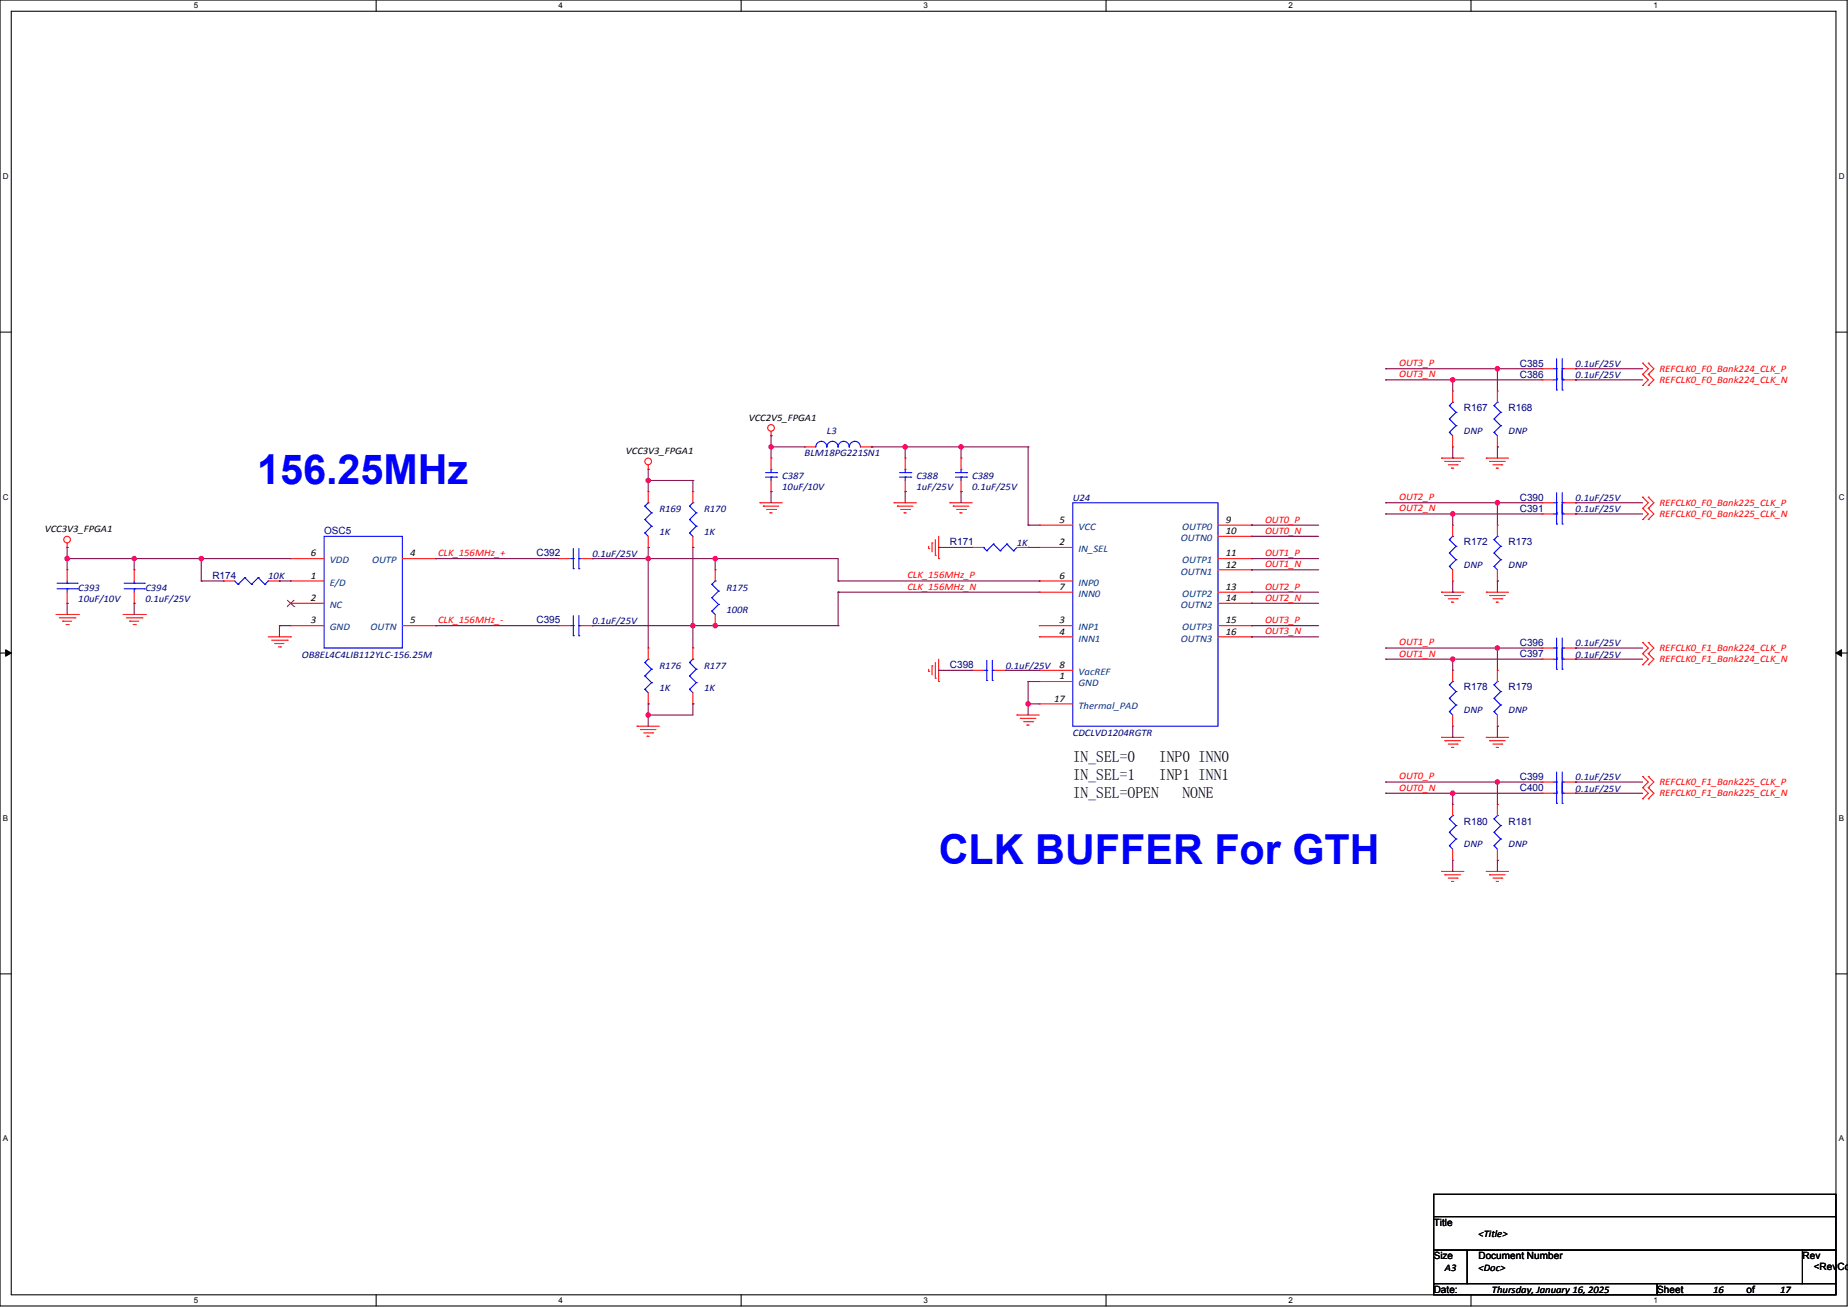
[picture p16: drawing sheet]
<svg xmlns="http://www.w3.org/2000/svg" width="1189mm" height="841mm" viewBox="0 0 1189 841" stroke-linecap="round" stroke-linejoin="round" font-family="sans-serif">
<defs><g id="words">
<g font-size="26.6" fill="#00f">
<text x="165" y="312">156.25MHz</text>
<text x="604" y="556">CLK BUFFER For GTH</text>
</g>
<g font-size="10">
<text x="690" y="490">IN_SEL=0</text>
<text x="746" y="490">INP0 INN0</text>
<text x="690" y="502">IN_SEL=1</text>
<text x="746" y="502">INP1 INN1</text>
<text x="690" y="513">IN_SEL=OPEN</text>
<text x="761" y="513">NONE</text>
</g>
<g font-size="6.5">
<text x="682" y="336">5</text>
<text x="789" y="336">9</text>
<text x="789" y="344">10</text>
<text x="682" y="351">2</text>
<text x="200" y="358">6</text>
<text x="264" y="358">4</text>
<text x="789" y="358">11</text>
<text x="789" y="365">12</text>
<text x="200" y="372">1</text>
<text x="682" y="372">6</text>
<text x="682" y="380">7</text>
<text x="789" y="380">13</text>
<text x="200" y="387">2</text>
<text x="789" y="387">14</text>
<text x="200" y="401">3</text>
<text x="264" y="401">5</text>
<text x="682" y="401">3</text>
<text x="789" y="401">15</text>
<text x="682" y="408">4</text>
<text x="789" y="408">16</text>
<text x="682" y="430">8</text>
<text x="682" y="437">1</text>
<text x="678" y="451">17</text>
</g>
<g font-size="6.5" fill="#004080">
<text x="694" y="341">VCC</text>
<text x="761" y="341">OUTP0</text>
<text x="760" y="348">OUTN0</text>
<text x="694" y="355">IN_SEL</text>
<text x="212" y="363">VDD</text>
<text x="239" y="363">OUTP</text>
<text x="761" y="363">OUTP1</text>
<text x="760" y="370">OUTN1</text>
<text x="212" y="377">E/D</text>
<text x="694" y="377">INP0</text>
<text x="694" y="384">INN0</text>
<text x="761" y="384">OUTP2</text>
<text x="212" y="391">NC</text>
<text x="760" y="391">OUTN2</text>
<text x="212" y="406">GND</text>
<text x="238" y="406">OUTN</text>
<text x="694" y="406">INP1</text>
<text x="761" y="406">OUTP3</text>
<text x="694" y="413">INN1</text>
<text x="760" y="413">OUTN3</text>
<text x="694" y="434">VacREF</text>
<text x="694" y="442">GND</text>
<text x="694" y="456">Thermal_PAD</text>
</g>
<g font-size="6.4" fill="#f00">
<text x="900" y="236">OUT3_P</text>
<text x="1068" y="239">REFCLK0_F0_Bank224_CLK_P</text>
<text x="900" y="243">OUT3_N</text>
<text x="1068" y="246">REFCLK0_F0_Bank224_CLK_N</text>
<text x="900" y="322">OUT2_P</text>
<text x="900" y="329">OUT2_N</text>
<text x="1068" y="325">REFCLK0_F0_Bank225_CLK_P</text>
<text x="1068" y="333">REFCLK0_F0_Bank225_CLK_N</text>
<text x="814" y="336">OUT0_P</text>
<text x="814" y="343">OUT0_N</text>
<text x="282" y="358">CLK_156MHz_+</text>
<text x="814" y="358">OUT1_P</text>
<text x="814" y="365">OUT1_N</text>
<text x="584" y="372">CLK_156MHz_P</text>
<text x="584" y="379">CLK_156MHz_N</text>
<text x="814" y="379">OUT2_P</text>
<text x="814" y="387">OUT2_N</text>
<text x="282" y="401">CLK_156MHz_-</text>
<text x="814" y="401">OUT3_P</text>
<text x="814" y="408">OUT3_N</text>
<text x="900" y="415">OUT1_P</text>
<text x="1068" y="419">REFCLK0_F1_Bank224_CLK_P</text>
<text x="900" y="422">OUT1_N</text>
<text x="1068" y="426">REFCLK0_F1_Bank224_CLK_N</text>
<text x="900" y="502">OUT0_P</text>
<text x="900" y="509">OUT0_N</text>
<text x="1068" y="505">REFCLK0_F1_Bank225_CLK_P</text>
<text x="1068" y="512">REFCLK0_F1_Bank225_CLK_N</text>
</g>
<g font-size="6.4" fill="#000080">
<text x="978" y="236">C385</text>
<text x="1014" y="236">0.1uF/25V</text>
<text x="978" y="243">C386</text>
<text x="1014" y="243">0.1uF/25V</text>
<text x="942" y="265">R167</text>
<text x="970" y="265">R168</text>
<text x="532" y="279">L3</text>
<text x="942" y="279">DNP</text>
<text x="970" y="279">DNP</text>
<text x="518" y="294">BLM18PG221SN1</text>
<text x="503" y="308">C387</text>
<text x="590" y="308">C388</text>
<text x="625" y="308">C389</text>
<text x="503" y="315">10uF/10V</text>
<text x="590" y="315">1uF/25V</text>
<text x="625" y="315">0.1uF/25V</text>
<text x="690" y="322">U24</text>
<text x="978" y="322">C390</text>
<text x="1014" y="322">0.1uF/25V</text>
<text x="424" y="330">R169</text>
<text x="453" y="330">R170</text>
<text x="978" y="329">C391</text>
<text x="1014" y="330">0.1uF/25V</text>
<text x="208" y="344">OSC5</text>
<text x="424" y="344">1K</text>
<text x="453" y="344">1K</text>
<text x="611" y="351">R171</text>
<text x="654" y="351">1K</text>
<text x="942" y="351">R172</text>
<text x="970" y="351">R173</text>
<text x="345" y="358">C392</text>
<text x="381" y="358">0.1uF/25V</text>
<text x="942" y="366">DNP</text>
<text x="970" y="366">DNP</text>
<text x="137" y="372">R174</text>
<text x="173" y="373">10K</text>
<text x="50" y="380">C393</text>
<text x="94" y="380">C394</text>
<text x="467" y="380">R175</text>
<text x="50" y="387">10uF/10V</text>
<text x="94" y="387">0.1uF/25V</text>
<text x="467" y="394">100R</text>
<text x="345" y="401">C395</text>
<text x="381" y="402">0.1uF/25V</text>
<text x="978" y="416">C396</text>
<text x="1014" y="416">0.1uF/25V</text>
<text x="194" y="423">OB8EL4C4LIB112YLC-156.25M</text>
<text x="978" y="423">C397</text>
<text x="1014" y="423">0.1uF/25V</text>
<text x="424" y="430">R176</text>
<text x="453" y="430">R177</text>
<text x="611" y="430">C398</text>
<text x="647" y="430">0.1uF/25V</text>
<text x="424" y="445">1K</text>
<text x="453" y="445">1K</text>
<text x="942" y="444">R178</text>
<text x="970" y="444">R179</text>
<text x="942" y="459">DNP</text>
<text x="970" y="459">DNP</text>
<text x="690" y="473">CDCLVD1204RGTR</text>
<text x="978" y="502">C399</text>
<text x="1014" y="502">0.1uF/25V</text>
<text x="978" y="509">C400</text>
<text x="1014" y="509">0.1uF/25V</text>
<text x="942" y="531">R180</text>
<text x="970" y="531">R181</text>
<text x="942" y="545">DNP</text>
<text x="970" y="545">DNP</text>
</g>
<g font-size="6.4">
<text x="482" y="271">VCC2V5_FPGA1</text>
<text x="403" y="292">VCC3V3_FPGA1</text>
<text x="29" y="343">VCC3V3_FPGA1</text>
<text x="922" y="789">Title</text>
<text x="951" y="796">&lt;Title&gt;</text>
<text x="922" y="810">Size</text>
<text x="951" y="810">Document Number</text>
<text x="1160" y="810">Rev</text>
<text x="929" y="818">A3</text>
<text x="951" y="818">&lt;Doc&gt;</text>
<text x="1167" y="817">&lt;RevCo</text>
<text x="922" y="832">Date:</text>
<text x="960" y="832">Thursday, January 16, 2025</text>
<text x="1066" y="832">Sheet</text>
<text x="1102" y="832">16</text>
<text x="1124" y="832">of</text>
<text x="1145" y="832">17</text>
</g>
<g font-size="5.2">
<text x="125" y="5">5</text>
<text x="359" y="5">4</text>
<text x="594" y="5">3</text>
<text x="829" y="5">2</text>
<text x="1064" y="5">1</text>
<text x="2" y="115">D</text>
<text x="1183" y="115">D</text>
<text x="2" y="322">C</text>
<text x="1183" y="322">C</text>
<text x="2" y="528">B</text>
<text x="1183" y="528">B</text>
<text x="2" y="734">A</text>
<text x="1183" y="734">A</text>
<text x="125" y="838">5</text>
<text x="359" y="838">4</text>
<text x="594" y="838">3</text>
<text x="829" y="838">2</text>
<text x="1064" y="838">1</text>
</g>
</g></defs>
<path d="M0 0h1188v840h-1188zM7 7h1174v826h-1174z" fill="none" stroke="#000" stroke-width=".68"/>
<g fill="#fff">
<path d="M125 1h2v6h-2z"/>
<path d="M125 834h2v6h-2z"/>
</g>
<path d="M242 0v7M242 833v7" fill="none" stroke="#000" stroke-width=".68"/>
<g fill="#fff">
<path d="M359 1h3v6h-3z"/>
<path d="M359 834h3v6h-3z"/>
</g>
<path d="M477 0v7M477 833v7" fill="none" stroke="#000" stroke-width=".68"/>
<g fill="#fff">
<path d="M594 1h3v6h-3z"/>
<path d="M594 834h3v6h-3z"/>
</g>
<path d="M711 0v7M711 833v7" fill="none" stroke="#000" stroke-width=".68"/>
<g fill="#fff">
<path d="M829 1h3v6h-3z"/>
<path d="M829 834h3v6h-3z"/>
</g>
<path d="M946 0v7M946 833v7" fill="none" stroke="#000" stroke-width=".68"/>
<g fill="#fff">
<path d="M1064 1h2v6h-2z"/>
<path d="M1064 834h2v6h-2z"/>
<path d="M2 110h4v6h-4z"/>
<path d="M1183 110h4v6h-4z"/>
<path d="M2 317h4v6h-4z"/>
<path d="M1183 317h4v6h-4z"/>
</g>
<path d="M0 214h7M1181 214h7" fill="none" stroke="#000" stroke-width=".68"/>
<g fill="#fff">
<path d="M2 523h3v6h-3z"/>
<path d="M1183 523h3v6h-3z"/>
</g>
<path d="M0 420h7M1181 420h7" fill="none" stroke="#000" stroke-width=".68"/>
<path d="M4 418l3 2-3 2zM1181 420l4-2v4z" fill="#000" stroke="#000" stroke-width=".64"/>
<g fill="#fff">
<path d="M2 730h3v6h-3z"/>
<path d="M1183 730h3v6h-3z"/>
</g>
<path d="M0 627h7M1181 627h7" fill="none" stroke="#000" stroke-width=".68"/>
<path d="M604 424v15" fill="none" stroke="#f00" stroke-width=".68"/>
<circle cx="604" cy="439" r=".3" fill="#f00"/>
<path d="M602 426v10" fill="none" stroke="#f00" stroke-width=".68"/>
<circle cx="602" cy="436" r=".3" fill="#f00"/>
<path d="M600 428v6" fill="none" stroke="#f00" stroke-width=".68"/>
<circle cx="600" cy="428" r=".3" fill="#f00"/>
<path d="M597 431v1" fill="none" stroke="#f00" stroke-width=".68"/>
<circle cx="597" cy="432" r=".3" fill="#f00"/>
<path d="M927 295h15" fill="none" stroke="#f00" stroke-width=".68"/>
<circle cx="927" cy="295" r=".3" fill="#f00"/>
<path d="M929 297h11" fill="none" stroke="#f00" stroke-width=".68"/>
<circle cx="929" cy="297" r=".3" fill="#f00"/>
<path d="M932 299h5" fill="none" stroke="#f00" stroke-width=".68"/>
<circle cx="937" cy="299" r=".3" fill="#f00"/>
<path d="M934 301h1" fill="none" stroke="#f00" stroke-width=".68"/>
<circle cx="934" cy="301" r=".3" fill="#f00"/>
<path d="M654 460h15" fill="none" stroke="#f00" stroke-width=".68"/>
<circle cx="654" cy="460" r=".3" fill="#f00"/>
<path d="M656 462h10" fill="none" stroke="#f00" stroke-width=".68"/>
<circle cx="656" cy="462" r=".3" fill="#f00"/>
<path d="M658 464h6" fill="none" stroke="#f00" stroke-width=".68"/>
<circle cx="664" cy="464" r=".3" fill="#f00"/>
<path d="M661 467h1" fill="none" stroke="#f00" stroke-width=".68"/>
<circle cx="661" cy="467" r=".3" fill="#f00"/>
<path d="M410 467h14" fill="none" stroke="#f00" stroke-width=".68"/>
<circle cx="410" cy="467" r=".3" fill="#f00"/>
<path d="M412 469h10" fill="none" stroke="#f00" stroke-width=".68"/>
<circle cx="412" cy="469" r=".3" fill="#f00"/>
<path d="M414 472h6" fill="none" stroke="#f00" stroke-width=".68"/>
<circle cx="420" cy="472" r=".3" fill="#f00"/>
<path d="M416 474h2" fill="none" stroke="#f00" stroke-width=".68"/>
<circle cx="416" cy="474" r=".3" fill="#f00"/>
<path d="M489 324h14" fill="none" stroke="#f00" stroke-width=".68"/>
<circle cx="489" cy="324" r=".3" fill="#f00"/>
<path d="M491 326h10" fill="none" stroke="#f00" stroke-width=".68"/>
<circle cx="491" cy="326" r=".3" fill="#f00"/>
<path d="M493 328h6" fill="none" stroke="#f00" stroke-width=".68"/>
<circle cx="499" cy="328" r=".3" fill="#f00"/>
<path d="M495 330h2" fill="none" stroke="#f00" stroke-width=".68"/>
<circle cx="495" cy="330" r=".3" fill="#f00"/>
<path d="M575 324h14" fill="none" stroke="#f00" stroke-width=".68"/>
<circle cx="575" cy="324" r=".3" fill="#f00"/>
<path d="M577 326h10" fill="none" stroke="#f00" stroke-width=".68"/>
<circle cx="577" cy="326" r=".3" fill="#f00"/>
<path d="M579 328h6" fill="none" stroke="#f00" stroke-width=".68"/>
<circle cx="585" cy="328" r=".3" fill="#f00"/>
<path d="M582 330h1" fill="none" stroke="#f00" stroke-width=".68"/>
<circle cx="582" cy="330" r=".3" fill="#f00"/>
<path d="M611 324h14" fill="none" stroke="#f00" stroke-width=".68"/>
<circle cx="611" cy="324" r=".3" fill="#f00"/>
<path d="M613 326h10" fill="none" stroke="#f00" stroke-width=".68"/>
<circle cx="613" cy="326" r=".3" fill="#f00"/>
<path d="M615 328h6" fill="none" stroke="#f00" stroke-width=".68"/>
<circle cx="621" cy="328" r=".3" fill="#f00"/>
<path d="M618 330h1" fill="none" stroke="#f00" stroke-width=".68"/>
<circle cx="618" cy="330" r=".3" fill="#f00"/>
<path d="M604 345v14" fill="none" stroke="#f00" stroke-width=".68"/>
<circle cx="604" cy="359" r=".3" fill="#f00"/>
<path d="M602 347v10" fill="none" stroke="#f00" stroke-width=".68"/>
<circle cx="602" cy="357" r=".3" fill="#f00"/>
<path d="M600 349v6" fill="none" stroke="#f00" stroke-width=".68"/>
<circle cx="600" cy="349" r=".3" fill="#f00"/>
<path d="M597 352v1" fill="none" stroke="#f00" stroke-width=".68"/>
<circle cx="597" cy="353" r=".3" fill="#f00"/>
<path d="M173 410h14" fill="none" stroke="#f00" stroke-width=".68"/>
<circle cx="187" cy="410" r=".3" fill="#f00"/>
<path d="M175 412h10" fill="none" stroke="#f00" stroke-width=".68"/>
<circle cx="185" cy="412" r=".3" fill="#f00"/>
<path d="M177 414h6" fill="none" stroke="#f00" stroke-width=".68"/>
<circle cx="177" cy="414" r=".3" fill="#f00"/>
<path d="M179 416h1" fill="none" stroke="#f00" stroke-width=".68"/>
<circle cx="180" cy="416" r=".3" fill="#f00"/>
<path d="M36 395h14" fill="none" stroke="#f00" stroke-width=".68"/>
<circle cx="50" cy="395" r=".3" fill="#f00"/>
<path d="M38 398h10" fill="none" stroke="#f00" stroke-width=".68"/>
<circle cx="48" cy="398" r=".3" fill="#f00"/>
<path d="M40 400h6" fill="none" stroke="#f00" stroke-width=".68"/>
<circle cx="40" cy="400" r=".3" fill="#f00"/>
<path d="M42 402h2" fill="none" stroke="#f00" stroke-width=".68"/>
<circle cx="44" cy="402" r=".3" fill="#f00"/>
<path d="M79 395h15" fill="none" stroke="#f00" stroke-width=".68"/>
<circle cx="94" cy="395" r=".3" fill="#f00"/>
<path d="M81 398h10" fill="none" stroke="#f00" stroke-width=".68"/>
<circle cx="91" cy="398" r=".3" fill="#f00"/>
<path d="M83 400h6" fill="none" stroke="#f00" stroke-width=".68"/>
<circle cx="83" cy="400" r=".3" fill="#f00"/>
<path d="M86 402h1" fill="none" stroke="#f00" stroke-width=".68"/>
<circle cx="87" cy="402" r=".3" fill="#f00"/>
<path d="M43 349v3" fill="none" stroke="#f00" stroke-width=".68"/>
<circle cx="43" cy="352" r=".3" fill="#f00"/>
<g fill="none" stroke="#f00" stroke-width=".68">
<path d="M417 299v3"/>
<circle cx="43" cy="347" r="2.1"/>
</g>
<circle cx="417" cy="302" r=".3" fill="#f00"/>
<g fill="none" stroke="#f00" stroke-width=".68">
<path d="M496 277v3"/>
<circle cx="417" cy="297" r="2.1"/>
</g>
<circle cx="496" cy="280" r=".3" fill="#f00"/>
<g fill="none" stroke="#f00" stroke-width=".68">
<path d="M956 295h14"/>
<circle cx="496" cy="275" r="2.1"/>
</g>
<circle cx="956" cy="295" r=".3" fill="#f00"/>
<path d="M958 297h10" fill="none" stroke="#f00" stroke-width=".68"/>
<circle cx="958" cy="297" r=".3" fill="#f00"/>
<path d="M960 299h6" fill="none" stroke="#f00" stroke-width=".68"/>
<circle cx="966" cy="299" r=".3" fill="#f00"/>
<path d="M963 301h1" fill="none" stroke="#f00" stroke-width=".68"/>
<circle cx="963" cy="301" r=".3" fill="#f00"/>
<path d="M927 381h15" fill="none" stroke="#f00" stroke-width=".68"/>
<circle cx="927" cy="381" r=".3" fill="#f00"/>
<path d="M929 383h11" fill="none" stroke="#f00" stroke-width=".68"/>
<circle cx="929" cy="383" r=".3" fill="#f00"/>
<path d="M932 385h5" fill="none" stroke="#f00" stroke-width=".68"/>
<circle cx="937" cy="385" r=".3" fill="#f00"/>
<path d="M934 387h1" fill="none" stroke="#f00" stroke-width=".68"/>
<circle cx="934" cy="387" r=".3" fill="#f00"/>
<path d="M956 381h14" fill="none" stroke="#f00" stroke-width=".68"/>
<circle cx="956" cy="381" r=".3" fill="#f00"/>
<path d="M958 383h10" fill="none" stroke="#f00" stroke-width=".68"/>
<circle cx="958" cy="383" r=".3" fill="#f00"/>
<path d="M960 385h6" fill="none" stroke="#f00" stroke-width=".68"/>
<circle cx="966" cy="385" r=".3" fill="#f00"/>
<path d="M963 387h1" fill="none" stroke="#f00" stroke-width=".68"/>
<circle cx="963" cy="387" r=".3" fill="#f00"/>
<path d="M927 474h15" fill="none" stroke="#f00" stroke-width=".68"/>
<circle cx="927" cy="474" r=".3" fill="#f00"/>
<path d="M929 477h11" fill="none" stroke="#f00" stroke-width=".68"/>
<circle cx="929" cy="477" r=".3" fill="#f00"/>
<path d="M932 479h5" fill="none" stroke="#f00" stroke-width=".68"/>
<circle cx="937" cy="479" r=".3" fill="#f00"/>
<path d="M934 481h1" fill="none" stroke="#f00" stroke-width=".68"/>
<circle cx="934" cy="481" r=".3" fill="#f00"/>
<path d="M956 474h14" fill="none" stroke="#f00" stroke-width=".68"/>
<circle cx="956" cy="474" r=".3" fill="#f00"/>
<path d="M958 477h10" fill="none" stroke="#f00" stroke-width=".68"/>
<circle cx="958" cy="477" r=".3" fill="#f00"/>
<path d="M960 479h6" fill="none" stroke="#f00" stroke-width=".68"/>
<circle cx="966" cy="479" r=".3" fill="#f00"/>
<path d="M963 481h1" fill="none" stroke="#f00" stroke-width=".68"/>
<circle cx="963" cy="481" r=".3" fill="#f00"/>
<path d="M927 561h15" fill="none" stroke="#f00" stroke-width=".68"/>
<circle cx="927" cy="561" r=".3" fill="#f00"/>
<path d="M929 563h11" fill="none" stroke="#f00" stroke-width=".68"/>
<circle cx="929" cy="563" r=".3" fill="#f00"/>
<path d="M932 565h5" fill="none" stroke="#f00" stroke-width=".68"/>
<circle cx="937" cy="565" r=".3" fill="#f00"/>
<path d="M934 567h1" fill="none" stroke="#f00" stroke-width=".68"/>
<circle cx="934" cy="567" r=".3" fill="#f00"/>
<path d="M956 561h14" fill="none" stroke="#f00" stroke-width=".68"/>
<circle cx="956" cy="561" r=".3" fill="#f00"/>
<path d="M958 563h10" fill="none" stroke="#f00" stroke-width=".68"/>
<circle cx="958" cy="563" r=".3" fill="#f00"/>
<path d="M960 565h6" fill="none" stroke="#f00" stroke-width=".68"/>
<circle cx="966" cy="565" r=".3" fill="#f00"/>
<path d="M963 567h1" fill="none" stroke="#f00" stroke-width=".68"/>
<circle cx="963" cy="567" r=".3" fill="#f00"/>
<path d="M1060 413l4 4" fill="none" stroke="#f00" stroke-width=".68"/>
<circle cx="1060" cy="413" r=".3" fill="#f00"/>
<path d="M1064 417l-4 4" fill="none" stroke="#f00" stroke-width=".68"/>
<circle cx="1060" cy="421" r=".3" fill="#f00"/>
<path d="M1057 413l3 4" fill="none" stroke="#f00" stroke-width=".68"/>
<circle cx="1057" cy="413" r=".3" fill="#f00"/>
<path d="M1060 417l-3 4" fill="none" stroke="#f00" stroke-width=".68"/>
<circle cx="1057" cy="421" r=".3" fill="#f00"/>
<path d="M1060 421l4 3" fill="none" stroke="#f00" stroke-width=".68"/>
<circle cx="1060" cy="421" r=".3" fill="#f00"/>
<path d="M1064 424l-4 4" fill="none" stroke="#f00" stroke-width=".68"/>
<circle cx="1060" cy="428" r=".3" fill="#f00"/>
<path d="M1057 421l3 3" fill="none" stroke="#f00" stroke-width=".68"/>
<circle cx="1057" cy="421" r=".3" fill="#f00"/>
<path d="M1060 424l-3 4" fill="none" stroke="#f00" stroke-width=".68"/>
<circle cx="1057" cy="428" r=".3" fill="#f00"/>
<path d="M1060 500l4 3" fill="none" stroke="#f00" stroke-width=".68"/>
<circle cx="1060" cy="500" r=".3" fill="#f00"/>
<path d="M1064 503l-4 4" fill="none" stroke="#f00" stroke-width=".68"/>
<circle cx="1060" cy="507" r=".3" fill="#f00"/>
<path d="M1057 500l3 3" fill="none" stroke="#f00" stroke-width=".68"/>
<circle cx="1057" cy="500" r=".3" fill="#f00"/>
<path d="M1060 503l-3 4" fill="none" stroke="#f00" stroke-width=".68"/>
<circle cx="1057" cy="507" r=".3" fill="#f00"/>
<path d="M1060 507l4 3" fill="none" stroke="#f00" stroke-width=".68"/>
<circle cx="1060" cy="507" r=".3" fill="#f00"/>
<path d="M1064 510l-4 4" fill="none" stroke="#f00" stroke-width=".68"/>
<circle cx="1060" cy="514" r=".3" fill="#f00"/>
<path d="M1057 507l3 3" fill="none" stroke="#f00" stroke-width=".68"/>
<circle cx="1057" cy="507" r=".3" fill="#f00"/>
<path d="M1060 510l-3 4" fill="none" stroke="#f00" stroke-width=".68"/>
<circle cx="1057" cy="514" r=".3" fill="#f00"/>
<path d="M1060 234l4 3" fill="none" stroke="#f00" stroke-width=".68"/>
<circle cx="1060" cy="234" r=".3" fill="#f00"/>
<path d="M1064 237l-4 4" fill="none" stroke="#f00" stroke-width=".68"/>
<circle cx="1060" cy="241" r=".3" fill="#f00"/>
<path d="M1057 234l3 3" fill="none" stroke="#f00" stroke-width=".68"/>
<circle cx="1057" cy="234" r=".3" fill="#f00"/>
<path d="M1060 237l-3 4" fill="none" stroke="#f00" stroke-width=".68"/>
<circle cx="1057" cy="241" r=".3" fill="#f00"/>
<path d="M1060 241l4 3" fill="none" stroke="#f00" stroke-width=".68"/>
<circle cx="1060" cy="241" r=".3" fill="#f00"/>
<path d="M1064 244l-4 4" fill="none" stroke="#f00" stroke-width=".68"/>
<circle cx="1060" cy="248" r=".3" fill="#f00"/>
<path d="M1057 241l3 3" fill="none" stroke="#f00" stroke-width=".68"/>
<circle cx="1057" cy="241" r=".3" fill="#f00"/>
<path d="M1060 244l-3 4" fill="none" stroke="#f00" stroke-width=".68"/>
<circle cx="1057" cy="248" r=".3" fill="#f00"/>
<path d="M1060 320l4 4" fill="none" stroke="#f00" stroke-width=".68"/>
<circle cx="1060" cy="320" r=".3" fill="#f00"/>
<path d="M1064 324l-4 3" fill="none" stroke="#f00" stroke-width=".68"/>
<circle cx="1060" cy="327" r=".3" fill="#f00"/>
<path d="M1057 320l3 4" fill="none" stroke="#f00" stroke-width=".68"/>
<circle cx="1057" cy="320" r=".3" fill="#f00"/>
<path d="M1060 324l-3 3" fill="none" stroke="#f00" stroke-width=".68"/>
<circle cx="1057" cy="327" r=".3" fill="#f00"/>
<path d="M1060 327l4 4" fill="none" stroke="#f00" stroke-width=".68"/>
<circle cx="1060" cy="327" r=".3" fill="#f00"/>
<path d="M1064 331l-4 3" fill="none" stroke="#f00" stroke-width=".68"/>
<circle cx="1060" cy="334" r=".3" fill="#f00"/>
<path d="M1057 327l3 4" fill="none" stroke="#f00" stroke-width=".68"/>
<circle cx="1057" cy="327" r=".3" fill="#f00"/>
<path d="M1060 331l-3 3" fill="none" stroke="#f00" stroke-width=".68"/>
<circle cx="1057" cy="334" r=".3" fill="#f00"/>
<path d="M922 768h259v15h-259zM922 783h259v21h-259zM922 804h22v22h-22zM944 804h216v22h-216zM1160 804h21v22h-21zM922 826h144v7h-144zM1066 826h115v7h-115z" fill="none" stroke="#000" stroke-width=".68"/>
<path d="M961 278l2 2" fill="none" stroke="#00f" stroke-width=".68"/>
<circle cx="961" cy="278" r=".3" fill="#00f"/>
<path d="M965 274l-4 4" fill="none" stroke="#00f" stroke-width=".68"/>
<circle cx="965" cy="274" r=".3" fill="#00f"/>
<path d="M961 270l4 4" fill="none" stroke="#00f" stroke-width=".68"/>
<circle cx="961" cy="270" r=".3" fill="#00f"/>
<path d="M965 265l-4 5" fill="none" stroke="#00f" stroke-width=".68"/>
<circle cx="965" cy="265" r=".3" fill="#00f"/>
<path d="M961 261l4 4" fill="none" stroke="#00f" stroke-width=".68"/>
<circle cx="961" cy="261" r=".3" fill="#00f"/>
<path d="M963 259l-2 2" fill="none" stroke="#00f" stroke-width=".68"/>
<circle cx="963" cy="259" r=".3" fill="#00f"/>
<path d="M963 280v8" fill="none" stroke="#f00" stroke-width=".68"/>
<circle cx="963" cy="288" r=".3" fill="#f00"/>
<path d="M963 252v7" fill="none" stroke="#f00" stroke-width=".68"/>
<circle cx="963" cy="252" r=".3" fill="#f00"/>
<path d="M492 307h8" fill="none" stroke="#00f" stroke-width=".68"/>
<circle cx="500" cy="307" r=".3" fill="#00f"/>
<path d="M492 304h8" fill="none" stroke="#00f" stroke-width=".68"/>
<circle cx="500" cy="304" r=".3" fill="#00f"/>
<path d="M496 302v2" fill="none" stroke="#00f" stroke-width=".68"/>
<circle cx="496" cy="302" r=".3" fill="#00f"/>
<path d="M496 307v2" fill="none" stroke="#00f" stroke-width=".68"/>
<circle cx="496" cy="307" r=".3" fill="#00f"/>
<path d="M496 309v7" fill="none" stroke="#f00" stroke-width=".68"/>
<circle cx="496" cy="316" r=".3" fill="#f00"/>
<path d="M496 295v7" fill="none" stroke="#f00" stroke-width=".68"/>
<circle cx="496" cy="295" r=".3" fill="#f00"/>
<path d="M43 374v1" fill="none" stroke="#00f" stroke-width=".68"/>
<circle cx="43" cy="375" r=".3" fill="#00f"/>
<path d="M37 379h13" fill="none" stroke="#00f" stroke-width=".68"/>
<circle cx="50" cy="379" r=".3" fill="#00f"/>
<path d="M37 375h13" fill="none" stroke="#00f" stroke-width=".68"/>
<circle cx="50" cy="375" r=".3" fill="#00f"/>
<path d="M43 379v2" fill="none" stroke="#00f" stroke-width=".68"/>
<circle cx="43" cy="379" r=".3" fill="#00f"/>
<path d="M43 367v7" fill="none" stroke="#f00" stroke-width=".68"/>
<circle cx="43" cy="367" r=".3" fill="#f00"/>
<path d="M43 381v7" fill="none" stroke="#f00" stroke-width=".68"/>
<circle cx="43" cy="388" r=".3" fill="#f00"/>
<path d="M1005 503h1" fill="none" stroke="#00f" stroke-width=".68"/>
<circle cx="1005" cy="503" r=".3" fill="#00f"/>
<path d="M1001 497v13" fill="none" stroke="#00f" stroke-width=".68"/>
<circle cx="1001" cy="510" r=".3" fill="#00f"/>
<path d="M1005 497v13" fill="none" stroke="#00f" stroke-width=".68"/>
<circle cx="1005" cy="510" r=".3" fill="#00f"/>
<path d="M999 503h2" fill="none" stroke="#00f" stroke-width=".68"/>
<circle cx="1001" cy="503" r=".3" fill="#00f"/>
<path d="M1006 503h8" fill="none" stroke="#f00" stroke-width=".68"/>
<circle cx="1014" cy="503" r=".3" fill="#f00"/>
<path d="M992 503h7" fill="none" stroke="#f00" stroke-width=".68"/>
<circle cx="992" cy="503" r=".3" fill="#f00"/>
<path d="M961 544l2 2" fill="none" stroke="#00f" stroke-width=".68"/>
<circle cx="961" cy="544" r=".3" fill="#00f"/>
<path d="M965 540l-4 4" fill="none" stroke="#00f" stroke-width=".68"/>
<circle cx="965" cy="540" r=".3" fill="#00f"/>
<path d="M961 536l4 4" fill="none" stroke="#00f" stroke-width=".68"/>
<circle cx="961" cy="536" r=".3" fill="#00f"/>
<path d="M965 531l-4 5" fill="none" stroke="#00f" stroke-width=".68"/>
<circle cx="965" cy="531" r=".3" fill="#00f"/>
<path d="M961 527l4 4" fill="none" stroke="#00f" stroke-width=".68"/>
<circle cx="961" cy="527" r=".3" fill="#00f"/>
<path d="M963 525l-2 2" fill="none" stroke="#00f" stroke-width=".68"/>
<circle cx="963" cy="525" r=".3" fill="#00f"/>
<path d="M963 546v8" fill="none" stroke="#f00" stroke-width=".68"/>
<circle cx="963" cy="554" r=".3" fill="#f00"/>
<path d="M963 518v7" fill="none" stroke="#f00" stroke-width=".68"/>
<circle cx="963" cy="518" r=".3" fill="#f00"/>
<path d="M444 343l2 2" fill="none" stroke="#00f" stroke-width=".68"/>
<circle cx="444" cy="343" r=".3" fill="#00f"/>
<path d="M448 339l-4 4" fill="none" stroke="#00f" stroke-width=".68"/>
<circle cx="448" cy="339" r=".3" fill="#00f"/>
<path d="M444 334l4 5" fill="none" stroke="#00f" stroke-width=".68"/>
<circle cx="444" cy="334" r=".3" fill="#00f"/>
<path d="M448 330l-4 4" fill="none" stroke="#00f" stroke-width=".68"/>
<circle cx="448" cy="330" r=".3" fill="#00f"/>
<path d="M444 326l4 4" fill="none" stroke="#00f" stroke-width=".68"/>
<circle cx="444" cy="326" r=".3" fill="#00f"/>
<path d="M446 324l-2 2" fill="none" stroke="#00f" stroke-width=".68"/>
<circle cx="446" cy="324" r=".3" fill="#00f"/>
<path d="M446 345v7" fill="none" stroke="#f00" stroke-width=".68"/>
<circle cx="446" cy="352" r=".3" fill="#f00"/>
<path d="M446 316v8" fill="none" stroke="#f00" stroke-width=".68"/>
<circle cx="446" cy="316" r=".3" fill="#f00"/>
<path d="M458 393l2 2" fill="none" stroke="#00f" stroke-width=".68"/>
<circle cx="458" cy="393" r=".3" fill="#00f"/>
<path d="M462 389l-4 4" fill="none" stroke="#00f" stroke-width=".68"/>
<circle cx="462" cy="389" r=".3" fill="#00f"/>
<path d="M458 385l4 4" fill="none" stroke="#00f" stroke-width=".68"/>
<circle cx="458" cy="385" r=".3" fill="#00f"/>
<path d="M462 380l-4 5" fill="none" stroke="#00f" stroke-width=".68"/>
<circle cx="462" cy="380" r=".3" fill="#00f"/>
<path d="M458 376l4 4" fill="none" stroke="#00f" stroke-width=".68"/>
<circle cx="458" cy="376" r=".3" fill="#00f"/>
<path d="M460 374l-2 2" fill="none" stroke="#00f" stroke-width=".68"/>
<circle cx="460" cy="374" r=".3" fill="#00f"/>
<path d="M460 395v8" fill="none" stroke="#f00" stroke-width=".68"/>
<circle cx="460" cy="403" r=".3" fill="#f00"/>
<path d="M460 367v7" fill="none" stroke="#f00" stroke-width=".68"/>
<circle cx="460" cy="367" r=".3" fill="#f00"/>
<path d="M1005 510h1" fill="none" stroke="#00f" stroke-width=".68"/>
<circle cx="1005" cy="510" r=".3" fill="#00f"/>
<path d="M1001 504v13" fill="none" stroke="#00f" stroke-width=".68"/>
<circle cx="1001" cy="517" r=".3" fill="#00f"/>
<path d="M1005 504v13" fill="none" stroke="#00f" stroke-width=".68"/>
<circle cx="1005" cy="517" r=".3" fill="#00f"/>
<path d="M999 510h2" fill="none" stroke="#00f" stroke-width=".68"/>
<circle cx="1001" cy="510" r=".3" fill="#00f"/>
<path d="M1006 510h8" fill="none" stroke="#f00" stroke-width=".68"/>
<circle cx="1014" cy="510" r=".3" fill="#f00"/>
<path d="M992 510h7" fill="none" stroke="#f00" stroke-width=".68"/>
<circle cx="992" cy="510" r=".3" fill="#f00"/>
<path d="M638 431h2" fill="none" stroke="#00f" stroke-width=".68"/>
<circle cx="638" cy="431" r=".3" fill="#00f"/>
<path d="M635 425v13" fill="none" stroke="#00f" stroke-width=".68"/>
<circle cx="635" cy="438" r=".3" fill="#00f"/>
<path d="M638 425v13" fill="none" stroke="#00f" stroke-width=".68"/>
<circle cx="638" cy="438" r=".3" fill="#00f"/>
<path d="M633 431h2" fill="none" stroke="#00f" stroke-width=".68"/>
<circle cx="635" cy="431" r=".3" fill="#00f"/>
<path d="M640 431h7" fill="none" stroke="#f00" stroke-width=".68"/>
<circle cx="647" cy="431" r=".3" fill="#f00"/>
<path d="M625 431h8" fill="none" stroke="#f00" stroke-width=".68"/>
<circle cx="625" cy="431" r=".3" fill="#f00"/>
<path d="M415 444l2 2" fill="none" stroke="#00f" stroke-width=".68"/>
<circle cx="415" cy="444" r=".3" fill="#00f"/>
<path d="M419 439l-4 5" fill="none" stroke="#00f" stroke-width=".68"/>
<circle cx="419" cy="439" r=".3" fill="#00f"/>
<path d="M415 435l4 4" fill="none" stroke="#00f" stroke-width=".68"/>
<circle cx="415" cy="435" r=".3" fill="#00f"/>
<path d="M419 431l-4 4" fill="none" stroke="#00f" stroke-width=".68"/>
<circle cx="419" cy="431" r=".3" fill="#00f"/>
<path d="M415 426l4 5" fill="none" stroke="#00f" stroke-width=".68"/>
<circle cx="415" cy="426" r=".3" fill="#00f"/>
<path d="M417 424l-2 2" fill="none" stroke="#00f" stroke-width=".68"/>
<circle cx="417" cy="424" r=".3" fill="#00f"/>
<path d="M417 446v7" fill="none" stroke="#f00" stroke-width=".68"/>
<circle cx="417" cy="453" r=".3" fill="#f00"/>
<path d="M417 417v7" fill="none" stroke="#f00" stroke-width=".68"/>
<circle cx="417" cy="417" r=".3" fill="#f00"/>
<path d="M444 444l2 2" fill="none" stroke="#00f" stroke-width=".68"/>
<circle cx="444" cy="444" r=".3" fill="#00f"/>
<path d="M448 439l-4 5" fill="none" stroke="#00f" stroke-width=".68"/>
<circle cx="448" cy="439" r=".3" fill="#00f"/>
<path d="M444 435l4 4" fill="none" stroke="#00f" stroke-width=".68"/>
<circle cx="444" cy="435" r=".3" fill="#00f"/>
<path d="M448 431l-4 4" fill="none" stroke="#00f" stroke-width=".68"/>
<circle cx="448" cy="431" r=".3" fill="#00f"/>
<path d="M444 426l4 5" fill="none" stroke="#00f" stroke-width=".68"/>
<circle cx="444" cy="426" r=".3" fill="#00f"/>
<path d="M446 424l-2 2" fill="none" stroke="#00f" stroke-width=".68"/>
<circle cx="446" cy="424" r=".3" fill="#00f"/>
<path d="M446 446v7" fill="none" stroke="#f00" stroke-width=".68"/>
<circle cx="446" cy="453" r=".3" fill="#f00"/>
<path d="M446 417v7" fill="none" stroke="#f00" stroke-width=".68"/>
<circle cx="446" cy="417" r=".3" fill="#f00"/>
<path d="M932 364l3 3" fill="none" stroke="#00f" stroke-width=".68"/>
<circle cx="932" cy="364" r=".3" fill="#00f"/>
<path d="M937 360l-5 4" fill="none" stroke="#00f" stroke-width=".68"/>
<circle cx="937" cy="360" r=".3" fill="#00f"/>
<path d="M932 356l5 4" fill="none" stroke="#00f" stroke-width=".68"/>
<circle cx="932" cy="356" r=".3" fill="#00f"/>
<path d="M937 352l-5 4" fill="none" stroke="#00f" stroke-width=".68"/>
<circle cx="937" cy="352" r=".3" fill="#00f"/>
<path d="M932 347l5 5" fill="none" stroke="#00f" stroke-width=".68"/>
<circle cx="932" cy="347" r=".3" fill="#00f"/>
<path d="M935 345l-3 2" fill="none" stroke="#00f" stroke-width=".68"/>
<circle cx="935" cy="345" r=".3" fill="#00f"/>
<path d="M935 367v7" fill="none" stroke="#f00" stroke-width=".68"/>
<circle cx="935" cy="374" r=".3" fill="#f00"/>
<path d="M935 338v7" fill="none" stroke="#f00" stroke-width=".68"/>
<circle cx="935" cy="338" r=".3" fill="#f00"/>
<path d="M690 324h94v143h-94z" fill="none" stroke="#00f" stroke-width=".68"/>
<path d="M669 338h21" fill="none" stroke="#f00" stroke-width=".68"/>
<circle cx="669" cy="338" r=".3" fill="#f00"/>
<path d="M669 439h21" fill="none" stroke="#f00" stroke-width=".68"/>
<circle cx="669" cy="439" r=".3" fill="#f00"/>
<path d="M669 374h21" fill="none" stroke="#f00" stroke-width=".68"/>
<circle cx="669" cy="374" r=".3" fill="#f00"/>
<path d="M669 381h21" fill="none" stroke="#f00" stroke-width=".68"/>
<circle cx="669" cy="381" r=".3" fill="#f00"/>
<path d="M669 403h21" fill="none" stroke="#f00" stroke-width=".68"/>
<circle cx="669" cy="403" r=".3" fill="#f00"/>
<path d="M669 410h21" fill="none" stroke="#f00" stroke-width=".68"/>
<circle cx="669" cy="410" r=".3" fill="#f00"/>
<path d="M669 431h21" fill="none" stroke="#f00" stroke-width=".68"/>
<circle cx="669" cy="431" r=".3" fill="#f00"/>
<path d="M784 338h21" fill="none" stroke="#f00" stroke-width=".68"/>
<circle cx="805" cy="338" r=".3" fill="#f00"/>
<path d="M784 345h21" fill="none" stroke="#f00" stroke-width=".68"/>
<circle cx="805" cy="345" r=".3" fill="#f00"/>
<path d="M784 359h21" fill="none" stroke="#f00" stroke-width=".68"/>
<circle cx="805" cy="359" r=".3" fill="#f00"/>
<path d="M784 367h21" fill="none" stroke="#f00" stroke-width=".68"/>
<circle cx="805" cy="367" r=".3" fill="#f00"/>
<path d="M784 381h21" fill="none" stroke="#f00" stroke-width=".68"/>
<circle cx="805" cy="381" r=".3" fill="#f00"/>
<path d="M784 388h21" fill="none" stroke="#f00" stroke-width=".68"/>
<circle cx="805" cy="388" r=".3" fill="#f00"/>
<path d="M784 403h21" fill="none" stroke="#f00" stroke-width=".68"/>
<circle cx="805" cy="403" r=".3" fill="#f00"/>
<path d="M784 410h21" fill="none" stroke="#f00" stroke-width=".68"/>
<circle cx="805" cy="410" r=".3" fill="#f00"/>
<path d="M669 352h21" fill="none" stroke="#f00" stroke-width=".68"/>
<circle cx="669" cy="352" r=".3" fill="#f00"/>
<path d="M669 453h21" fill="none" stroke="#f00" stroke-width=".68"/>
<circle cx="669" cy="453" r=".3" fill="#f00"/>
<path d="M961 364l2 3" fill="none" stroke="#00f" stroke-width=".68"/>
<circle cx="961" cy="364" r=".3" fill="#00f"/>
<path d="M965 360l-4 4" fill="none" stroke="#00f" stroke-width=".68"/>
<circle cx="965" cy="360" r=".3" fill="#00f"/>
<path d="M961 356l4 4" fill="none" stroke="#00f" stroke-width=".68"/>
<circle cx="961" cy="356" r=".3" fill="#00f"/>
<path d="M965 352l-4 4" fill="none" stroke="#00f" stroke-width=".68"/>
<circle cx="965" cy="352" r=".3" fill="#00f"/>
<path d="M961 347l4 5" fill="none" stroke="#00f" stroke-width=".68"/>
<circle cx="961" cy="347" r=".3" fill="#00f"/>
<path d="M963 345l-2 2" fill="none" stroke="#00f" stroke-width=".68"/>
<circle cx="963" cy="345" r=".3" fill="#00f"/>
<path d="M963 367v7" fill="none" stroke="#f00" stroke-width=".68"/>
<circle cx="963" cy="374" r=".3" fill="#f00"/>
<path d="M963 338v7" fill="none" stroke="#f00" stroke-width=".68"/>
<circle cx="963" cy="338" r=".3" fill="#f00"/>
<path d="M654 352l-2 2" fill="none" stroke="#00f" stroke-width=".68"/>
<circle cx="652" cy="354" r=".3" fill="#00f"/>
<path d="M648 350l4 4" fill="none" stroke="#00f" stroke-width=".68"/>
<circle cx="648" cy="350" r=".3" fill="#00f"/>
<path d="M648 350l-5 4" fill="none" stroke="#00f" stroke-width=".68"/>
<circle cx="643" cy="354" r=".3" fill="#00f"/>
<path d="M639 350l4 4" fill="none" stroke="#00f" stroke-width=".68"/>
<circle cx="639" cy="350" r=".3" fill="#00f"/>
<path d="M639 350l-4 4" fill="none" stroke="#00f" stroke-width=".68"/>
<circle cx="635" cy="354" r=".3" fill="#00f"/>
<path d="M633 352l2 2" fill="none" stroke="#00f" stroke-width=".68"/>
<circle cx="633" cy="352" r=".3" fill="#00f"/>
<path d="M654 352h7" fill="none" stroke="#f00" stroke-width=".68"/>
<circle cx="661" cy="352" r=".3" fill="#f00"/>
<path d="M625 352h8" fill="none" stroke="#f00" stroke-width=".68"/>
<circle cx="625" cy="352" r=".3" fill="#f00"/>
<path d="M1005 237h1" fill="none" stroke="#00f" stroke-width=".68"/>
<circle cx="1005" cy="237" r=".3" fill="#00f"/>
<path d="M1001 231v13" fill="none" stroke="#00f" stroke-width=".68"/>
<circle cx="1001" cy="244" r=".3" fill="#00f"/>
<path d="M1005 231v13" fill="none" stroke="#00f" stroke-width=".68"/>
<circle cx="1005" cy="244" r=".3" fill="#00f"/>
<path d="M999 237h2" fill="none" stroke="#00f" stroke-width=".68"/>
<circle cx="1001" cy="237" r=".3" fill="#00f"/>
<path d="M1006 237h8" fill="none" stroke="#f00" stroke-width=".68"/>
<circle cx="1014" cy="237" r=".3" fill="#f00"/>
<path d="M992 237h7" fill="none" stroke="#f00" stroke-width=".68"/>
<circle cx="992" cy="237" r=".3" fill="#f00"/>
<path d="M932 458l3 2" fill="none" stroke="#00f" stroke-width=".68"/>
<circle cx="932" cy="458" r=".3" fill="#00f"/>
<path d="M937 454l-5 4" fill="none" stroke="#00f" stroke-width=".68"/>
<circle cx="937" cy="454" r=".3" fill="#00f"/>
<path d="M932 449l5 5" fill="none" stroke="#00f" stroke-width=".68"/>
<circle cx="932" cy="449" r=".3" fill="#00f"/>
<path d="M937 445l-5 4" fill="none" stroke="#00f" stroke-width=".68"/>
<circle cx="937" cy="445" r=".3" fill="#00f"/>
<path d="M932 441l5 4" fill="none" stroke="#00f" stroke-width=".68"/>
<circle cx="932" cy="441" r=".3" fill="#00f"/>
<path d="M935 439l-3 2" fill="none" stroke="#00f" stroke-width=".68"/>
<circle cx="935" cy="439" r=".3" fill="#00f"/>
<path d="M935 460v7" fill="none" stroke="#f00" stroke-width=".68"/>
<circle cx="935" cy="467" r=".3" fill="#f00"/>
<path d="M935 431v8" fill="none" stroke="#f00" stroke-width=".68"/>
<circle cx="935" cy="431" r=".3" fill="#f00"/>
<path d="M86 374v1" fill="none" stroke="#00f" stroke-width=".68"/>
<circle cx="86" cy="375" r=".3" fill="#00f"/>
<path d="M80 379h13" fill="none" stroke="#00f" stroke-width=".68"/>
<circle cx="93" cy="379" r=".3" fill="#00f"/>
<path d="M80 375h13" fill="none" stroke="#00f" stroke-width=".68"/>
<circle cx="93" cy="375" r=".3" fill="#00f"/>
<path d="M86 379v2" fill="none" stroke="#00f" stroke-width=".68"/>
<circle cx="86" cy="379" r=".3" fill="#00f"/>
<path d="M86 367v7" fill="none" stroke="#f00" stroke-width=".68"/>
<circle cx="86" cy="367" r=".3" fill="#f00"/>
<path d="M86 381v7" fill="none" stroke="#f00" stroke-width=".68"/>
<circle cx="86" cy="388" r=".3" fill="#f00"/>
<path d="M1005 244h1" fill="none" stroke="#00f" stroke-width=".68"/>
<circle cx="1005" cy="244" r=".3" fill="#00f"/>
<path d="M1001 238v13" fill="none" stroke="#00f" stroke-width=".68"/>
<circle cx="1001" cy="251" r=".3" fill="#00f"/>
<path d="M1005 238v13" fill="none" stroke="#00f" stroke-width=".68"/>
<circle cx="1005" cy="251" r=".3" fill="#00f"/>
<path d="M999 244h2" fill="none" stroke="#00f" stroke-width=".68"/>
<circle cx="1001" cy="244" r=".3" fill="#00f"/>
<path d="M1006 244h8" fill="none" stroke="#f00" stroke-width=".68"/>
<circle cx="1014" cy="244" r=".3" fill="#f00"/>
<path d="M992 244h7" fill="none" stroke="#f00" stroke-width=".68"/>
<circle cx="992" cy="244" r=".3" fill="#f00"/>
<path d="M961 458l2 2" fill="none" stroke="#00f" stroke-width=".68"/>
<circle cx="961" cy="458" r=".3" fill="#00f"/>
<path d="M965 454l-4 4" fill="none" stroke="#00f" stroke-width=".68"/>
<circle cx="965" cy="454" r=".3" fill="#00f"/>
<path d="M961 449l4 5" fill="none" stroke="#00f" stroke-width=".68"/>
<circle cx="961" cy="449" r=".3" fill="#00f"/>
<path d="M965 445l-4 4" fill="none" stroke="#00f" stroke-width=".68"/>
<circle cx="965" cy="445" r=".3" fill="#00f"/>
<path d="M961 441l4 4" fill="none" stroke="#00f" stroke-width=".68"/>
<circle cx="961" cy="441" r=".3" fill="#00f"/>
<path d="M963 439l-2 2" fill="none" stroke="#00f" stroke-width=".68"/>
<circle cx="963" cy="439" r=".3" fill="#00f"/>
<path d="M963 460v7" fill="none" stroke="#f00" stroke-width=".68"/>
<circle cx="963" cy="467" r=".3" fill="#f00"/>
<path d="M963 431v8" fill="none" stroke="#f00" stroke-width=".68"/>
<circle cx="963" cy="431" r=".3" fill="#f00"/>
<path d="M525 288a4 4 0 0 1 3-4 4 4 0 0 1 4 4 4 4 0 0 1 4-4 4 4 0 0 1 3 4 4 4 0 0 1 4-4 4 4 0 0 1 3 4 4 4 0 0 1 4-4 4 4 0 0 1 4 4" fill="none" stroke="#00f" stroke-width=".68"/>
<path d="M518 288h7" fill="none" stroke="#f00" stroke-width=".68"/>
<circle cx="518" cy="288" r=".3" fill="#f00"/>
<path d="M554 288h7" fill="none" stroke="#f00" stroke-width=".68"/>
<circle cx="561" cy="288" r=".3" fill="#f00"/>
<path d="M151 374l2 2" fill="none" stroke="#00f" stroke-width=".68"/>
<circle cx="153" cy="376" r=".3" fill="#00f"/>
<path d="M157 372l-4 4" fill="none" stroke="#00f" stroke-width=".68"/>
<circle cx="157" cy="372" r=".3" fill="#00f"/>
<path d="M157 372l5 4" fill="none" stroke="#00f" stroke-width=".68"/>
<circle cx="162" cy="376" r=".3" fill="#00f"/>
<path d="M166 372l-4 4" fill="none" stroke="#00f" stroke-width=".68"/>
<circle cx="166" cy="372" r=".3" fill="#00f"/>
<path d="M166 372l4 4" fill="none" stroke="#00f" stroke-width=".68"/>
<circle cx="170" cy="376" r=".3" fill="#00f"/>
<path d="M173 374l-3 2" fill="none" stroke="#00f" stroke-width=".68"/>
<circle cx="173" cy="374" r=".3" fill="#00f"/>
<path d="M144 374h7" fill="none" stroke="#f00" stroke-width=".68"/>
<circle cx="144" cy="374" r=".3" fill="#f00"/>
<path d="M173 374h7" fill="none" stroke="#f00" stroke-width=".68"/>
<circle cx="180" cy="374" r=".3" fill="#f00"/>
<path d="M1005 324h1" fill="none" stroke="#00f" stroke-width=".68"/>
<circle cx="1005" cy="324" r=".3" fill="#00f"/>
<path d="M1001 317v13" fill="none" stroke="#00f" stroke-width=".68"/>
<circle cx="1001" cy="330" r=".3" fill="#00f"/>
<path d="M1005 317v13" fill="none" stroke="#00f" stroke-width=".68"/>
<circle cx="1005" cy="330" r=".3" fill="#00f"/>
<path d="M999 324h2" fill="none" stroke="#00f" stroke-width=".68"/>
<circle cx="1001" cy="324" r=".3" fill="#00f"/>
<path d="M1006 324h8" fill="none" stroke="#f00" stroke-width=".68"/>
<circle cx="1014" cy="324" r=".3" fill="#f00"/>
<path d="M992 324h7" fill="none" stroke="#f00" stroke-width=".68"/>
<circle cx="992" cy="324" r=".3" fill="#f00"/>
<path d="M372 359h2" fill="none" stroke="#00f" stroke-width=".68"/>
<circle cx="372" cy="359" r=".3" fill="#00f"/>
<path d="M369 353v13" fill="none" stroke="#00f" stroke-width=".68"/>
<circle cx="369" cy="366" r=".3" fill="#00f"/>
<path d="M372 353v13" fill="none" stroke="#00f" stroke-width=".68"/>
<circle cx="372" cy="366" r=".3" fill="#00f"/>
<path d="M367 359h2" fill="none" stroke="#00f" stroke-width=".68"/>
<circle cx="369" cy="359" r=".3" fill="#00f"/>
<path d="M374 359h7" fill="none" stroke="#f00" stroke-width=".68"/>
<circle cx="381" cy="359" r=".3" fill="#f00"/>
<path d="M359 359h8" fill="none" stroke="#f00" stroke-width=".68"/>
<circle cx="359" cy="359" r=".3" fill="#f00"/>
<path d="M615 307h7" fill="none" stroke="#00f" stroke-width=".68"/>
<circle cx="622" cy="307" r=".3" fill="#00f"/>
<path d="M615 304h7" fill="none" stroke="#00f" stroke-width=".68"/>
<circle cx="622" cy="304" r=".3" fill="#00f"/>
<path d="M618 302v2" fill="none" stroke="#00f" stroke-width=".68"/>
<circle cx="618" cy="302" r=".3" fill="#00f"/>
<path d="M618 307v2" fill="none" stroke="#00f" stroke-width=".68"/>
<circle cx="618" cy="307" r=".3" fill="#00f"/>
<path d="M618 309v7" fill="none" stroke="#f00" stroke-width=".68"/>
<circle cx="618" cy="316" r=".3" fill="#f00"/>
<path d="M618 295v7" fill="none" stroke="#f00" stroke-width=".68"/>
<circle cx="618" cy="295" r=".3" fill="#f00"/>
<path d="M1005 331h1" fill="none" stroke="#00f" stroke-width=".68"/>
<circle cx="1005" cy="331" r=".3" fill="#00f"/>
<path d="M1001 324v13" fill="none" stroke="#00f" stroke-width=".68"/>
<circle cx="1001" cy="337" r=".3" fill="#00f"/>
<path d="M1005 324v13" fill="none" stroke="#00f" stroke-width=".68"/>
<circle cx="1005" cy="337" r=".3" fill="#00f"/>
<path d="M999 331h2" fill="none" stroke="#00f" stroke-width=".68"/>
<circle cx="1001" cy="331" r=".3" fill="#00f"/>
<path d="M1006 331h8" fill="none" stroke="#f00" stroke-width=".68"/>
<circle cx="1014" cy="331" r=".3" fill="#f00"/>
<path d="M992 331h7" fill="none" stroke="#f00" stroke-width=".68"/>
<circle cx="992" cy="331" r=".3" fill="#f00"/>
<path d="M372 403h2" fill="none" stroke="#00f" stroke-width=".68"/>
<circle cx="372" cy="403" r=".3" fill="#00f"/>
<path d="M369 396v13" fill="none" stroke="#00f" stroke-width=".68"/>
<circle cx="369" cy="409" r=".3" fill="#00f"/>
<path d="M372 396v13" fill="none" stroke="#00f" stroke-width=".68"/>
<circle cx="372" cy="409" r=".3" fill="#00f"/>
<path d="M367 403h2" fill="none" stroke="#00f" stroke-width=".68"/>
<circle cx="369" cy="403" r=".3" fill="#00f"/>
<path d="M374 403h7" fill="none" stroke="#f00" stroke-width=".68"/>
<circle cx="381" cy="403" r=".3" fill="#f00"/>
<path d="M359 403h8" fill="none" stroke="#f00" stroke-width=".68"/>
<circle cx="359" cy="403" r=".3" fill="#f00"/>
<path d="M208 345h51v72h-51z" fill="none" stroke="#00f" stroke-width=".68"/>
<path d="M187 359h21" fill="none" stroke="#f00" stroke-width=".68"/>
<circle cx="187" cy="359" r=".3" fill="#f00"/>
<path d="M187 374h21" fill="none" stroke="#f00" stroke-width=".68"/>
<circle cx="187" cy="374" r=".3" fill="#f00"/>
<path d="M187 388h21" fill="none" stroke="#f00" stroke-width=".68"/>
<circle cx="187" cy="388" r=".3" fill="#f00"/>
<path d="M185 390h.1M185 386l4 4M189 390h.1M189 386l-4 4" fill="none" stroke="#804000" stroke-width=".64"/>
<path d="M187 403h21" fill="none" stroke="#f00" stroke-width=".68"/>
<circle cx="187" cy="403" r=".3" fill="#f00"/>
<path d="M259 359h21" fill="none" stroke="#f00" stroke-width=".68"/>
<circle cx="280" cy="359" r=".3" fill="#f00"/>
<path d="M259 403h21" fill="none" stroke="#f00" stroke-width=".68"/>
<circle cx="280" cy="403" r=".3" fill="#f00"/>
<path d="M415 343l2 2" fill="none" stroke="#00f" stroke-width=".68"/>
<circle cx="415" cy="343" r=".3" fill="#00f"/>
<path d="M419 339l-4 4" fill="none" stroke="#00f" stroke-width=".68"/>
<circle cx="419" cy="339" r=".3" fill="#00f"/>
<path d="M415 334l4 5" fill="none" stroke="#00f" stroke-width=".68"/>
<circle cx="415" cy="334" r=".3" fill="#00f"/>
<path d="M419 330l-4 4" fill="none" stroke="#00f" stroke-width=".68"/>
<circle cx="419" cy="330" r=".3" fill="#00f"/>
<path d="M415 326l4 4" fill="none" stroke="#00f" stroke-width=".68"/>
<circle cx="415" cy="326" r=".3" fill="#00f"/>
<path d="M417 324l-2 2" fill="none" stroke="#00f" stroke-width=".68"/>
<circle cx="417" cy="324" r=".3" fill="#00f"/>
<path d="M417 345v7" fill="none" stroke="#f00" stroke-width=".68"/>
<circle cx="417" cy="352" r=".3" fill="#f00"/>
<path d="M417 316v8" fill="none" stroke="#f00" stroke-width=".68"/>
<circle cx="417" cy="316" r=".3" fill="#f00"/>
<path d="M579 307h7" fill="none" stroke="#00f" stroke-width=".68"/>
<circle cx="586" cy="307" r=".3" fill="#00f"/>
<path d="M579 304h7" fill="none" stroke="#00f" stroke-width=".68"/>
<circle cx="586" cy="304" r=".3" fill="#00f"/>
<path d="M582 302v2" fill="none" stroke="#00f" stroke-width=".68"/>
<circle cx="582" cy="302" r=".3" fill="#00f"/>
<path d="M582 307v2" fill="none" stroke="#00f" stroke-width=".68"/>
<circle cx="582" cy="307" r=".3" fill="#00f"/>
<path d="M582 309v7" fill="none" stroke="#f00" stroke-width=".68"/>
<circle cx="582" cy="316" r=".3" fill="#f00"/>
<path d="M582 295v7" fill="none" stroke="#f00" stroke-width=".68"/>
<circle cx="582" cy="295" r=".3" fill="#f00"/>
<path d="M1005 417h1" fill="none" stroke="#00f" stroke-width=".68"/>
<circle cx="1005" cy="417" r=".3" fill="#00f"/>
<path d="M1001 411v12" fill="none" stroke="#00f" stroke-width=".68"/>
<circle cx="1001" cy="423" r=".3" fill="#00f"/>
<path d="M1005 411v12" fill="none" stroke="#00f" stroke-width=".68"/>
<circle cx="1005" cy="423" r=".3" fill="#00f"/>
<path d="M999 417h2" fill="none" stroke="#00f" stroke-width=".68"/>
<circle cx="1001" cy="417" r=".3" fill="#00f"/>
<path d="M1006 417h8" fill="none" stroke="#f00" stroke-width=".68"/>
<circle cx="1014" cy="417" r=".3" fill="#f00"/>
<path d="M992 417h7" fill="none" stroke="#f00" stroke-width=".68"/>
<circle cx="992" cy="417" r=".3" fill="#f00"/>
<path d="M932 278l3 2" fill="none" stroke="#00f" stroke-width=".68"/>
<circle cx="932" cy="278" r=".3" fill="#00f"/>
<path d="M937 274l-5 4" fill="none" stroke="#00f" stroke-width=".68"/>
<circle cx="937" cy="274" r=".3" fill="#00f"/>
<path d="M932 270l5 4" fill="none" stroke="#00f" stroke-width=".68"/>
<circle cx="932" cy="270" r=".3" fill="#00f"/>
<path d="M937 265l-5 5" fill="none" stroke="#00f" stroke-width=".68"/>
<circle cx="937" cy="265" r=".3" fill="#00f"/>
<path d="M932 261l5 4" fill="none" stroke="#00f" stroke-width=".68"/>
<circle cx="932" cy="261" r=".3" fill="#00f"/>
<path d="M935 259l-3 2" fill="none" stroke="#00f" stroke-width=".68"/>
<circle cx="935" cy="259" r=".3" fill="#00f"/>
<path d="M935 280v8" fill="none" stroke="#f00" stroke-width=".68"/>
<circle cx="935" cy="288" r=".3" fill="#f00"/>
<path d="M935 252v7" fill="none" stroke="#f00" stroke-width=".68"/>
<circle cx="935" cy="252" r=".3" fill="#f00"/>
<path d="M1005 424h1" fill="none" stroke="#00f" stroke-width=".68"/>
<circle cx="1005" cy="424" r=".3" fill="#00f"/>
<path d="M1001 418v13" fill="none" stroke="#00f" stroke-width=".68"/>
<circle cx="1001" cy="431" r=".3" fill="#00f"/>
<path d="M1005 418v13" fill="none" stroke="#00f" stroke-width=".68"/>
<circle cx="1005" cy="431" r=".3" fill="#00f"/>
<path d="M999 424h2" fill="none" stroke="#00f" stroke-width=".68"/>
<circle cx="1001" cy="424" r=".3" fill="#00f"/>
<path d="M1006 424h8" fill="none" stroke="#f00" stroke-width=".68"/>
<circle cx="1014" cy="424" r=".3" fill="#f00"/>
<path d="M992 424h7" fill="none" stroke="#f00" stroke-width=".68"/>
<circle cx="992" cy="424" r=".3" fill="#f00"/>
<path d="M932 544l3 2" fill="none" stroke="#00f" stroke-width=".68"/>
<circle cx="932" cy="544" r=".3" fill="#00f"/>
<path d="M937 540l-5 4" fill="none" stroke="#00f" stroke-width=".68"/>
<circle cx="937" cy="540" r=".3" fill="#00f"/>
<path d="M932 536l5 4" fill="none" stroke="#00f" stroke-width=".68"/>
<circle cx="932" cy="536" r=".3" fill="#00f"/>
<path d="M937 531l-5 5" fill="none" stroke="#00f" stroke-width=".68"/>
<circle cx="937" cy="531" r=".3" fill="#00f"/>
<path d="M932 527l5 4" fill="none" stroke="#00f" stroke-width=".68"/>
<circle cx="932" cy="527" r=".3" fill="#00f"/>
<path d="M935 525l-3 2" fill="none" stroke="#00f" stroke-width=".68"/>
<circle cx="935" cy="525" r=".3" fill="#00f"/>
<path d="M935 546v8" fill="none" stroke="#f00" stroke-width=".68"/>
<circle cx="935" cy="554" r=".3" fill="#f00"/>
<path d="M935 518v7" fill="none" stroke="#f00" stroke-width=".68"/>
<circle cx="935" cy="518" r=".3" fill="#f00"/>
<path d="M805 359h43" fill="none" stroke="#800040" stroke-width=".68"/>
<circle cx="805" cy="359" r=".3" fill="#800040"/>
<path d="M805 367h43" fill="none" stroke="#800040" stroke-width=".68"/>
<circle cx="805" cy="367" r=".3" fill="#800040"/>
<path d="M805 381h43" fill="none" stroke="#800040" stroke-width=".68"/>
<circle cx="805" cy="381" r=".3" fill="#800040"/>
<path d="M805 388h43" fill="none" stroke="#800040" stroke-width=".68"/>
<circle cx="805" cy="388" r=".3" fill="#800040"/>
<path d="M805 403h43" fill="none" stroke="#800040" stroke-width=".68"/>
<circle cx="805" cy="403" r=".3" fill="#800040"/>
<path d="M805 410h43" fill="none" stroke="#800040" stroke-width=".68"/>
<circle cx="805" cy="410" r=".3" fill="#800040"/>
<path d="M891 244h44" fill="none" stroke="#800040" stroke-width=".68"/>
<circle cx="891" cy="244" r=".3" fill="#800040"/>
<circle cx="934" cy="244" r="1.4" fill="#f0f" stroke="#f0f" stroke-width=".68"/>
<path d="M891 237h72" fill="none" stroke="#800040" stroke-width=".68"/>
<circle cx="891" cy="237" r=".3" fill="#800040"/>
<circle cx="963" cy="237" r="1.4" fill="#f0f" stroke="#f0f" stroke-width=".68"/>
<path d="M891 503h72" fill="none" stroke="#800040" stroke-width=".68"/>
<circle cx="891" cy="503" r=".3" fill="#800040"/>
<circle cx="963" cy="503" r="1.4" fill="#f0f" stroke="#f0f" stroke-width=".68"/>
<path d="M891 510h44" fill="none" stroke="#800040" stroke-width=".68"/>
<circle cx="891" cy="510" r=".3" fill="#800040"/>
<circle cx="934" cy="510" r="1.4" fill="#f0f" stroke="#f0f" stroke-width=".68"/>
<path d="M891 331h44" fill="none" stroke="#800040" stroke-width=".68"/>
<circle cx="891" cy="331" r=".3" fill="#800040"/>
<circle cx="934" cy="331" r="1.4" fill="#f0f" stroke="#f0f" stroke-width=".68"/>
<path d="M891 324h72" fill="none" stroke="#800040" stroke-width=".68"/>
<circle cx="891" cy="324" r=".3" fill="#800040"/>
<circle cx="963" cy="323" r="1.4" fill="#f0f" stroke="#f0f" stroke-width=".68"/>
<path d="M891 417h72" fill="none" stroke="#800040" stroke-width=".68"/>
<circle cx="891" cy="417" r=".3" fill="#800040"/>
<path d="M891 424h44" fill="none" stroke="#800040" stroke-width=".68"/>
<circle cx="891" cy="424" r=".3" fill="#800040"/>
<path d="M647 431h22" fill="none" stroke="#800040" stroke-width=".68"/>
<circle cx="647" cy="431" r=".3" fill="#800040"/>
<path d="M604 431h21" fill="none" stroke="#800040" stroke-width=".68"/>
<circle cx="604" cy="431" r=".3" fill="#800040"/>
<path d="M935 244h57" fill="none" stroke="#800040" stroke-width=".68"/>
<circle cx="935" cy="244" r=".3" fill="#800040"/>
<path d="M935 244v8" fill="none" stroke="#800040" stroke-width=".68"/>
<circle cx="935" cy="244" r=".3" fill="#800040"/>
<path d="M963 237v15" fill="none" stroke="#800040" stroke-width=".68"/>
<circle cx="963" cy="237" r=".3" fill="#800040"/>
<path d="M963 237h29" fill="none" stroke="#800040" stroke-width=".68"/>
<circle cx="963" cy="237" r=".3" fill="#800040"/>
<path d="M1014 237h43" fill="none" stroke="#800040" stroke-width=".68"/>
<circle cx="1014" cy="237" r=".3" fill="#800040"/>
<path d="M1014 244h43" fill="none" stroke="#800040" stroke-width=".68"/>
<circle cx="1014" cy="244" r=".3" fill="#800040"/>
<path d="M661 453v7" fill="none" stroke="#800040" stroke-width=".68"/>
<circle cx="661" cy="453" r=".3" fill="#800040"/>
<circle cx="661" cy="453" r="1.4" fill="#f0f" stroke="#f0f" stroke-width=".68"/>
<path d="M661 453h8" fill="none" stroke="#800040" stroke-width=".68"/>
<circle cx="661" cy="453" r=".3" fill="#800040"/>
<path d="M661 439v14" fill="none" stroke="#800040" stroke-width=".68"/>
<circle cx="661" cy="439" r=".3" fill="#800040"/>
<path d="M661 439h8" fill="none" stroke="#800040" stroke-width=".68"/>
<circle cx="661" cy="439" r=".3" fill="#800040"/>
<path d="M417 302v7" fill="none" stroke="#800040" stroke-width=".68"/>
<circle cx="417" cy="302" r=".3" fill="#800040"/>
<path d="M417 309h29" fill="none" stroke="#800040" stroke-width=".68"/>
<circle cx="417" cy="309" r=".3" fill="#800040"/>
<path d="M417 352v7" fill="none" stroke="#800040" stroke-width=".68"/>
<circle cx="417" cy="352" r=".3" fill="#800040"/>
<path d="M417 309v7" fill="none" stroke="#800040" stroke-width=".68"/>
<circle cx="417" cy="309" r=".3" fill="#800040"/>
<circle cx="417" cy="309" r="1.4" fill="#f0f" stroke="#f0f" stroke-width=".68"/>
<path d="M446 403h14" fill="none" stroke="#800040" stroke-width=".68"/>
<circle cx="446" cy="403" r=".3" fill="#800040"/>
<g fill="#f0f" stroke="#f0f" stroke-width=".68">
<circle cx="460" cy="403" r="1.4"/>
<circle cx="446" cy="403" r="1.4"/>
</g>
<path d="M446 352v51" fill="none" stroke="#800040" stroke-width=".68"/>
<circle cx="446" cy="352" r=".3" fill="#800040"/>
<path d="M446 309v7" fill="none" stroke="#800040" stroke-width=".68"/>
<circle cx="446" cy="309" r=".3" fill="#800040"/>
<path d="M417 359v58" fill="none" stroke="#800040" stroke-width=".68"/>
<circle cx="417" cy="359" r=".3" fill="#800040"/>
<path d="M417 460h29" fill="none" stroke="#800040" stroke-width=".68"/>
<circle cx="417" cy="460" r=".3" fill="#800040"/>
<circle cx="417" cy="460" r="1.4" fill="#f0f" stroke="#f0f" stroke-width=".68"/>
<path d="M417 453v7" fill="none" stroke="#800040" stroke-width=".68"/>
<circle cx="417" cy="453" r=".3" fill="#800040"/>
<path d="M446 403v14" fill="none" stroke="#800040" stroke-width=".68"/>
<circle cx="446" cy="403" r=".3" fill="#800040"/>
<path d="M417 460v7" fill="none" stroke="#800040" stroke-width=".68"/>
<circle cx="417" cy="460" r=".3" fill="#800040"/>
<path d="M446 453v7" fill="none" stroke="#800040" stroke-width=".68"/>
<circle cx="446" cy="453" r=".3" fill="#800040"/>
<path d="M280 403h79" fill="none" stroke="#800040" stroke-width=".68"/>
<circle cx="280" cy="403" r=".3" fill="#800040"/>
<path d="M280 359h79" fill="none" stroke="#800040" stroke-width=".68"/>
<circle cx="280" cy="359" r=".3" fill="#800040"/>
<path d="M381 359h36" fill="none" stroke="#800040" stroke-width=".68"/>
<circle cx="381" cy="359" r=".3" fill="#800040"/>
<path d="M381 403h65" fill="none" stroke="#800040" stroke-width=".68"/>
<circle cx="381" cy="403" r=".3" fill="#800040"/>
<path d="M417 359h43" fill="none" stroke="#800040" stroke-width=".68"/>
<circle cx="417" cy="359" r=".3" fill="#800040"/>
<g fill="#f0f" stroke="#f0f" stroke-width=".68">
<circle cx="460" cy="359" r="1.4"/>
<circle cx="417" cy="359" r="1.4"/>
</g>
<path d="M604 352h21" fill="none" stroke="#800040" stroke-width=".68"/>
<circle cx="604" cy="352" r=".3" fill="#800040"/>
<path d="M496 280v8" fill="none" stroke="#800040" stroke-width=".68"/>
<circle cx="496" cy="280" r=".3" fill="#800040"/>
<path d="M496 288h22" fill="none" stroke="#800040" stroke-width=".68"/>
<circle cx="496" cy="288" r=".3" fill="#800040"/>
<circle cx="496" cy="288" r="1.4" fill="#f0f" stroke="#f0f" stroke-width=".68"/>
<path d="M582 288h36" fill="none" stroke="#800040" stroke-width=".68"/>
<circle cx="582" cy="288" r=".3" fill="#800040"/>
<g fill="#f0f" stroke="#f0f" stroke-width=".68">
<circle cx="618" cy="288" r="1.4"/>
<circle cx="582" cy="288" r="1.4"/>
</g>
<path d="M561 288h21" fill="none" stroke="#800040" stroke-width=".68"/>
<circle cx="561" cy="288" r=".3" fill="#800040"/>
<path d="M496 316v8" fill="none" stroke="#800040" stroke-width=".68"/>
<circle cx="496" cy="316" r=".3" fill="#800040"/>
<path d="M582 316v8" fill="none" stroke="#800040" stroke-width=".68"/>
<circle cx="582" cy="316" r=".3" fill="#800040"/>
<path d="M618 316v8" fill="none" stroke="#800040" stroke-width=".68"/>
<circle cx="618" cy="316" r=".3" fill="#800040"/>
<path d="M582 288v7" fill="none" stroke="#800040" stroke-width=".68"/>
<circle cx="582" cy="288" r=".3" fill="#800040"/>
<path d="M496 288v7" fill="none" stroke="#800040" stroke-width=".68"/>
<circle cx="496" cy="288" r=".3" fill="#800040"/>
<path d="M618 288v7" fill="none" stroke="#800040" stroke-width=".68"/>
<circle cx="618" cy="288" r=".3" fill="#800040"/>
<path d="M618 288h43" fill="none" stroke="#800040" stroke-width=".68"/>
<circle cx="618" cy="288" r=".3" fill="#800040"/>
<path d="M661 338h8" fill="none" stroke="#800040" stroke-width=".68"/>
<circle cx="661" cy="338" r=".3" fill="#800040"/>
<path d="M661 288v50" fill="none" stroke="#800040" stroke-width=".68"/>
<circle cx="661" cy="288" r=".3" fill="#800040"/>
<path d="M805 338h43" fill="none" stroke="#800040" stroke-width=".68"/>
<circle cx="805" cy="338" r=".3" fill="#800040"/>
<path d="M805 345h43" fill="none" stroke="#800040" stroke-width=".68"/>
<circle cx="805" cy="345" r=".3" fill="#800040"/>
<path d="M963 288v7" fill="none" stroke="#800040" stroke-width=".68"/>
<circle cx="963" cy="288" r=".3" fill="#800040"/>
<path d="M935 288v7" fill="none" stroke="#800040" stroke-width=".68"/>
<circle cx="935" cy="295" r=".3" fill="#800040"/>
<path d="M661 352h8" fill="none" stroke="#800040" stroke-width=".68"/>
<circle cx="661" cy="352" r=".3" fill="#800040"/>
<path d="M129 359h58" fill="none" stroke="#800040" stroke-width=".68"/>
<circle cx="129" cy="359" r=".3" fill="#800040"/>
<circle cx="129" cy="359" r="1.4" fill="#f0f" stroke="#f0f" stroke-width=".68"/>
<path d="M86 388v7" fill="none" stroke="#800040" stroke-width=".68"/>
<circle cx="86" cy="388" r=".3" fill="#800040"/>
<path d="M43 388v7" fill="none" stroke="#800040" stroke-width=".68"/>
<circle cx="43" cy="388" r=".3" fill="#800040"/>
<path d="M43 359v8" fill="none" stroke="#800040" stroke-width=".68"/>
<circle cx="43" cy="359" r=".3" fill="#800040"/>
<path d="M86 359v8" fill="none" stroke="#800040" stroke-width=".68"/>
<circle cx="86" cy="359" r=".3" fill="#800040"/>
<path d="M43 359h43" fill="none" stroke="#800040" stroke-width=".68"/>
<circle cx="43" cy="359" r=".3" fill="#800040"/>
<g fill="#f0f" stroke="#f0f" stroke-width=".68">
<circle cx="86" cy="359" r="1.4"/>
<circle cx="43" cy="359" r="1.4"/>
</g>
<path d="M86 359h43" fill="none" stroke="#800040" stroke-width=".68"/>
<circle cx="86" cy="359" r=".3" fill="#800040"/>
<path d="M129 374h15" fill="none" stroke="#800040" stroke-width=".68"/>
<circle cx="129" cy="374" r=".3" fill="#800040"/>
<path d="M180 403v7" fill="none" stroke="#800040" stroke-width=".68"/>
<circle cx="180" cy="403" r=".3" fill="#800040"/>
<path d="M180 403h7" fill="none" stroke="#800040" stroke-width=".68"/>
<circle cx="180" cy="403" r=".3" fill="#800040"/>
<path d="M129 359v15" fill="none" stroke="#800040" stroke-width=".68"/>
<circle cx="129" cy="359" r=".3" fill="#800040"/>
<path d="M180 374h7" fill="none" stroke="#800040" stroke-width=".68"/>
<circle cx="180" cy="374" r=".3" fill="#800040"/>
<path d="M43 352v7" fill="none" stroke="#800040" stroke-width=".68"/>
<circle cx="43" cy="352" r=".3" fill="#800040"/>
<path d="M460 359v8" fill="none" stroke="#800040" stroke-width=".68"/>
<circle cx="460" cy="359" r=".3" fill="#800040"/>
<path d="M935 331h57" fill="none" stroke="#800040" stroke-width=".68"/>
<circle cx="935" cy="331" r=".3" fill="#800040"/>
<path d="M935 331v7" fill="none" stroke="#800040" stroke-width=".68"/>
<circle cx="935" cy="331" r=".3" fill="#800040"/>
<path d="M963 324v14" fill="none" stroke="#800040" stroke-width=".68"/>
<circle cx="963" cy="324" r=".3" fill="#800040"/>
<path d="M963 324h29" fill="none" stroke="#800040" stroke-width=".68"/>
<circle cx="963" cy="324" r=".3" fill="#800040"/>
<path d="M1014 324h43" fill="none" stroke="#800040" stroke-width=".68"/>
<circle cx="1014" cy="324" r=".3" fill="#800040"/>
<path d="M1014 331h43" fill="none" stroke="#800040" stroke-width=".68"/>
<circle cx="1014" cy="331" r=".3" fill="#800040"/>
<path d="M935 424h57" fill="none" stroke="#800040" stroke-width=".68"/>
<circle cx="935" cy="424" r=".3" fill="#800040"/>
<path d="M935 424v7" fill="none" stroke="#800040" stroke-width=".68"/>
<circle cx="935" cy="424" r=".3" fill="#800040"/>
<circle cx="934" cy="424" r="1.4" fill="#f0f" stroke="#f0f" stroke-width=".68"/>
<path d="M963 417v14" fill="none" stroke="#800040" stroke-width=".68"/>
<circle cx="963" cy="417" r=".3" fill="#800040"/>
<circle cx="963" cy="417" r="1.4" fill="#f0f" stroke="#f0f" stroke-width=".68"/>
<path d="M963 417h29" fill="none" stroke="#800040" stroke-width=".68"/>
<circle cx="963" cy="417" r=".3" fill="#800040"/>
<path d="M1014 417h43" fill="none" stroke="#800040" stroke-width=".68"/>
<circle cx="1014" cy="417" r=".3" fill="#800040"/>
<path d="M1014 424h43" fill="none" stroke="#800040" stroke-width=".68"/>
<circle cx="1014" cy="424" r=".3" fill="#800040"/>
<path d="M935 510h57" fill="none" stroke="#800040" stroke-width=".68"/>
<circle cx="935" cy="510" r=".3" fill="#800040"/>
<path d="M935 510v8" fill="none" stroke="#800040" stroke-width=".68"/>
<circle cx="935" cy="510" r=".3" fill="#800040"/>
<path d="M963 503v15" fill="none" stroke="#800040" stroke-width=".68"/>
<circle cx="963" cy="503" r=".3" fill="#800040"/>
<path d="M963 503h29" fill="none" stroke="#800040" stroke-width=".68"/>
<circle cx="963" cy="503" r=".3" fill="#800040"/>
<path d="M1014 503h43" fill="none" stroke="#800040" stroke-width=".68"/>
<circle cx="1014" cy="503" r=".3" fill="#800040"/>
<path d="M1014 510h43" fill="none" stroke="#800040" stroke-width=".68"/>
<circle cx="1014" cy="510" r=".3" fill="#800040"/>
<path d="M460 359h79" fill="none" stroke="#800040" stroke-width=".68"/>
<circle cx="460" cy="359" r=".3" fill="#800040"/>
<path d="M460 403h79" fill="none" stroke="#800040" stroke-width=".68"/>
<circle cx="539" cy="403" r=".3" fill="#800040"/>
<path d="M539 359v15" fill="none" stroke="#800040" stroke-width=".68"/>
<circle cx="539" cy="374" r=".3" fill="#800040"/>
<path d="M539 374h130" fill="none" stroke="#800040" stroke-width=".68"/>
<circle cx="669" cy="374" r=".3" fill="#800040"/>
<path d="M539 381v22" fill="none" stroke="#800040" stroke-width=".68"/>
<circle cx="539" cy="381" r=".3" fill="#800040"/>
<path d="M539 381h130" fill="none" stroke="#800040" stroke-width=".68"/>
<circle cx="539" cy="381" r=".3" fill="#800040"/>
<path d="M963 374v7" fill="none" stroke="#800040" stroke-width=".68"/>
<circle cx="963" cy="374" r=".3" fill="#800040"/>
<path d="M935 374v7" fill="none" stroke="#800040" stroke-width=".68"/>
<circle cx="935" cy="381" r=".3" fill="#800040"/>
<path d="M963 467v7" fill="none" stroke="#800040" stroke-width=".68"/>
<circle cx="963" cy="467" r=".3" fill="#800040"/>
<path d="M935 467v7" fill="none" stroke="#800040" stroke-width=".68"/>
<circle cx="935" cy="474" r=".3" fill="#800040"/>
<path d="M963 554v7" fill="none" stroke="#800040" stroke-width=".68"/>
<circle cx="963" cy="554" r=".3" fill="#800040"/>
<path d="M935 554v7" fill="none" stroke="#800040" stroke-width=".68"/>
<circle cx="935" cy="561" r=".3" fill="#800040"/>
<g fill="#f0f" stroke="#f0f" stroke-width=".68">
<circle cx="934" cy="244" r="1.4"/>
<circle cx="963" cy="237" r="1.4"/>
<circle cx="963" cy="503" r="1.4"/>
<circle cx="934" cy="510" r="1.4"/>
<circle cx="934" cy="331" r="1.4"/>
<circle cx="963" cy="323" r="1.4"/>
<circle cx="661" cy="453" r="1.4"/>
<circle cx="417" cy="309" r="1.4"/>
<circle cx="460" cy="403" r="1.4"/>
<circle cx="446" cy="403" r="1.4"/>
<circle cx="417" cy="460" r="1.4"/>
<circle cx="460" cy="359" r="1.4"/>
<circle cx="417" cy="359" r="1.4"/>
<circle cx="496" cy="288" r="1.4"/>
<circle cx="618" cy="288" r="1.4"/>
<circle cx="582" cy="288" r="1.4"/>
<circle cx="129" cy="359" r="1.4"/>
<circle cx="86" cy="359" r="1.4"/>
<circle cx="43" cy="359" r="1.4"/>
<circle cx="934" cy="424" r="1.4"/>
<circle cx="963" cy="417" r="1.4"/>
</g>
<use href="#words"/>
</svg>
